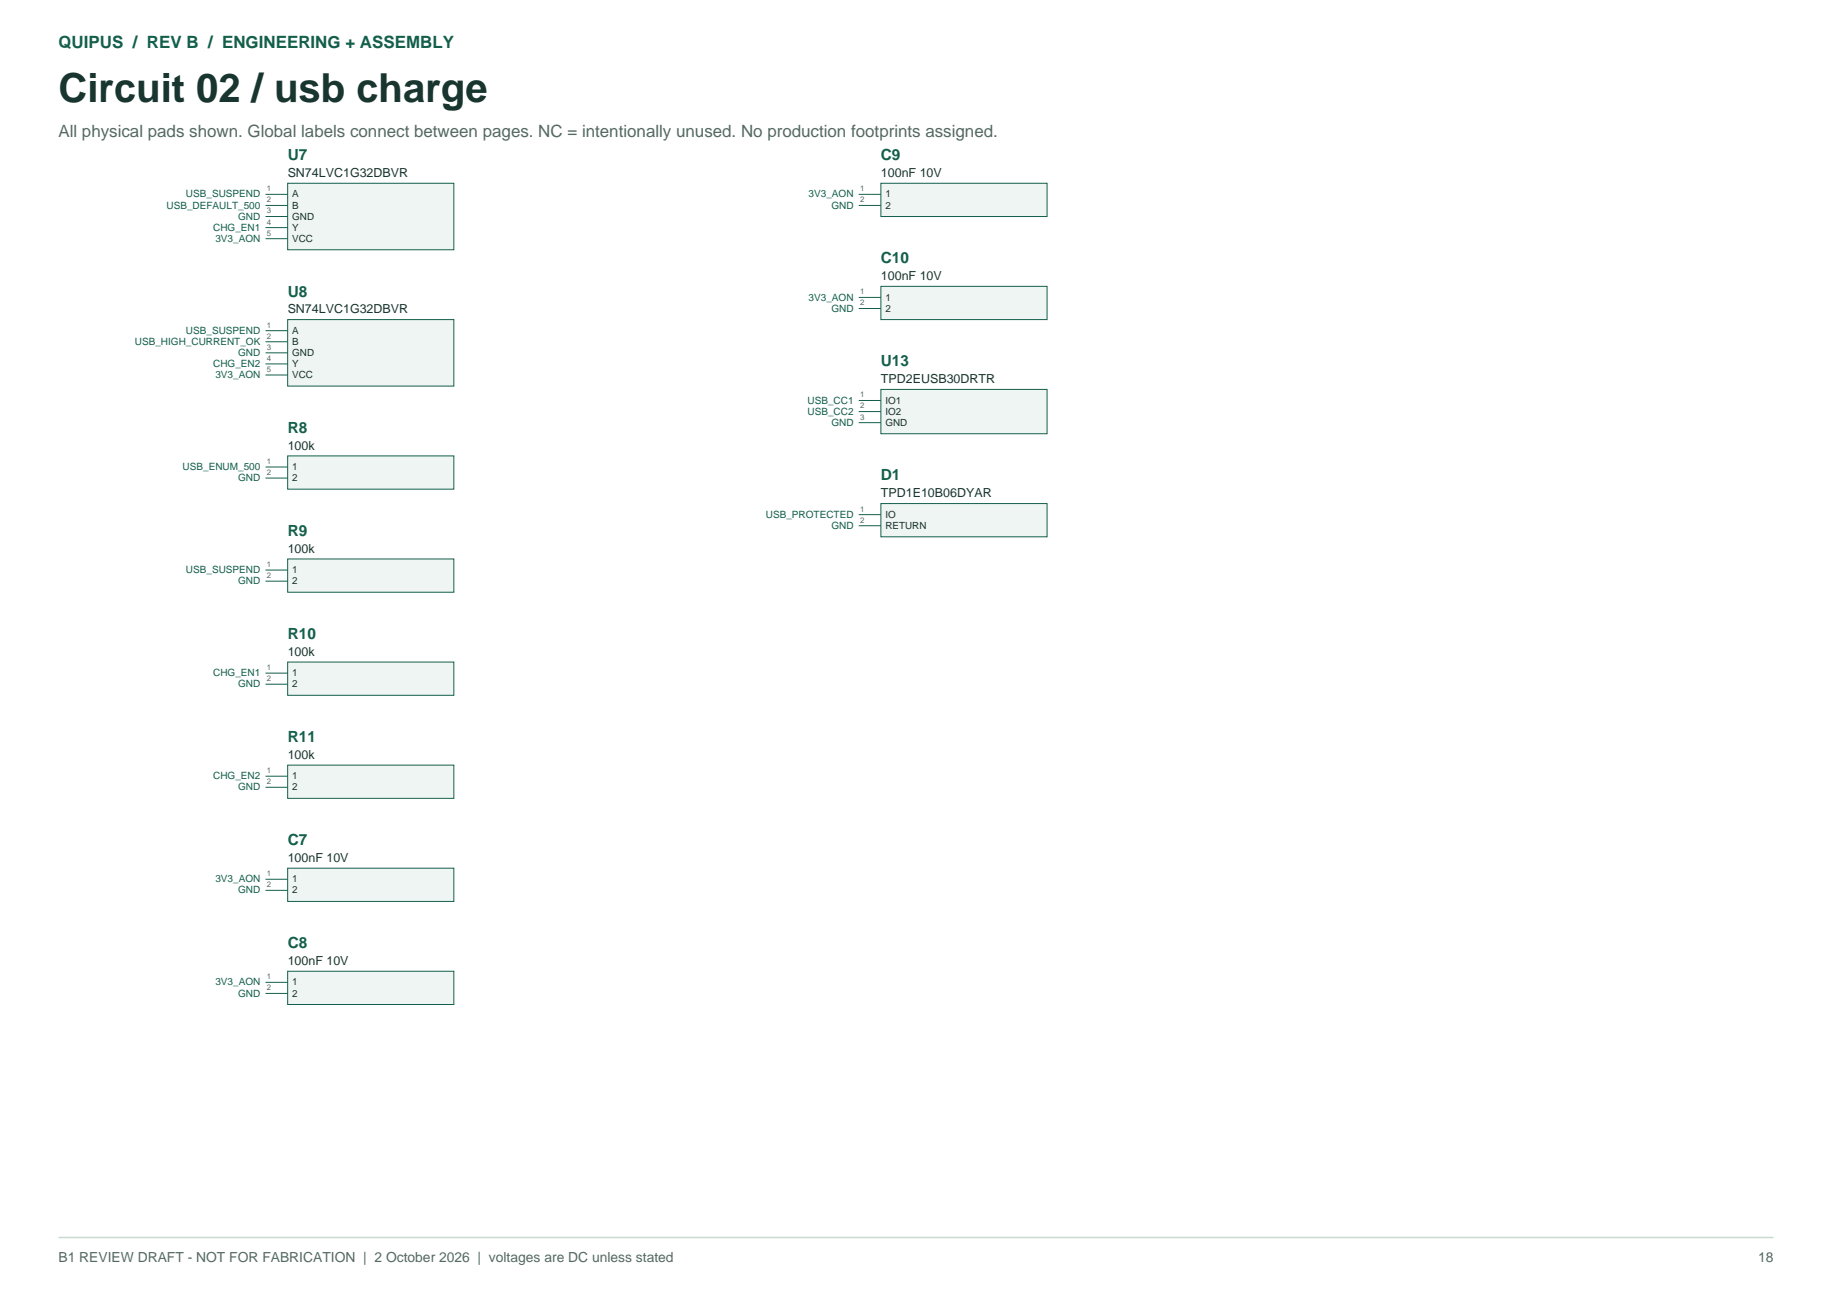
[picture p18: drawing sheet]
<svg xmlns="http://www.w3.org/2000/svg" width="420mm" height="297mm" viewBox="0 0 420 297" stroke-linecap="round" stroke-linejoin="round" font-family="sans-serif">
<defs><g id="words">
<text font-size="9.2" fill="#18352f" x="13.4" y="23.3">Circuit 02 / usb charge</text>
<text font-size="3.9" fill="#135f4b" x="13.4" y="10.9">QUIPUS / REV B / ENGINEERING + ASSEMBLY</text>
<text font-size="3.9" fill="#556961" x="13.4" y="31.4">All physical pads shown. Global labels connect between pages. NC = intentionally unused. No production footprints assigned.</text>
<g font-size="3.5" fill="#135f4b">
<text x="66" y="36.7">U7</text>
<text x="202" y="36.7">C9</text>
<text x="202" y="60.3">C10</text>
<text x="66" y="67.9">U8</text>
<text x="202" y="83.9">U13</text>
<text x="66" y="99.2">R8</text>
<text x="202" y="110.1">D1</text>
<text x="66" y="122.8">R9</text>
<text x="66" y="146.4">R10</text>
<text x="66" y="170">R11</text>
<text x="66" y="193.7">C7</text>
<text x="66" y="217.3">C8</text>
</g>
<g font-size="3.2" fill="#556961">
<text x="13.4" y="289.2">B1 REVIEW DRAFT - NOT FOR FABRICATION | 2 October 2026 | voltages are DC unless stated</text>
<text x="403.1" y="289.2">18</text>
</g>
<g font-size="2.9" fill="#18352f">
<text x="66" y="40.6">SN74LVC1G32DBVR</text>
<text x="202" y="40.6">100nF 10V</text>
<text x="202" y="64.2">100nF 10V</text>
<text x="66" y="71.8">SN74LVC1G32DBVR</text>
<text x="202" y="87.8">TPD2EUSB30DRTR</text>
<text x="66" y="103.1">100k</text>
<text x="202" y="114">TPD1E10B06DYAR</text>
<text x="66" y="126.7">100k</text>
<text x="66" y="150.3">100k</text>
<text x="66" y="173.9">100k</text>
<text x="66" y="197.5">100nF 10V</text>
<text x="66" y="221.2">100nF 10V</text>
</g>
<g font-size="2.3" fill="#135f4b">
<text x="38.2" y="47.8">USB_DEFAULT_500</text>
<text x="42.6" y="45.2">USB_SUSPEND</text>
<text x="185.4" y="45.2">3V3_AON</text>
<text x="190.6" y="47.8">GND</text>
<text x="48.9" y="52.9">CHG_EN1</text>
<text x="54.6" y="50.3">GND</text>
<text x="49.4" y="55.4">3V3_AON</text>
<text x="185.4" y="68.9">3V3_AON</text>
<text x="190.6" y="71.4">GND</text>
<text x="42.6" y="76.5">USB_SUSPEND</text>
<text x="30.9" y="79">USB_HIGH_CURRENT_OK</text>
<text x="54.6" y="81.6">GND</text>
<text x="48.9" y="84.1">CHG_EN2</text>
<text x="49.4" y="86.6">3V3_AON</text>
<text x="185.1" y="92.5">USB_CC1</text>
<text x="185.1" y="95">USB_CC2</text>
<text x="190.6" y="97.6">GND</text>
<text x="41.9" y="107.7">USB_ENUM_500</text>
<text x="54.6" y="110.3">GND</text>
<text x="175.6" y="118.6">USB_PROTECTED</text>
<text x="190.6" y="121.2">GND</text>
<text x="42.6" y="131.3">USB_SUSPEND</text>
<text x="54.6" y="133.9">GND</text>
<text x="48.9" y="155">CHG_EN1</text>
<text x="54.6" y="157.5">GND</text>
<text x="48.9" y="178.6">CHG_EN2</text>
<text x="54.6" y="181.1">GND</text>
<text x="49.4" y="202.2">3V3_AON</text>
<text x="54.6" y="204.7">GND</text>
<text x="49.4" y="225.8">3V3_AON</text>
<text x="54.6" y="228.4">GND</text>
</g>
<g font-size="2.3" fill="#18352f">
<text x="67" y="45.2">A</text>
<text x="67" y="47.8">B</text>
<text x="203" y="45.2">1</text>
<text x="203" y="47.8">2</text>
<text x="67" y="50.3">GND</text>
<text x="67" y="52.9">Y</text>
<text x="67" y="55.4">VCC</text>
<text x="203" y="68.9">1</text>
<text x="203" y="71.4">2</text>
<text x="67" y="76.5">A</text>
<text x="67" y="79">B</text>
<text x="67" y="81.6">GND</text>
<text x="67" y="84.1">Y</text>
<text x="67" y="86.6">VCC</text>
<text x="203" y="92.5">IO1</text>
<text x="203" y="95">IO2</text>
<text x="203" y="97.6">GND</text>
<text x="67" y="107.7">1</text>
<text x="67" y="110.3">2</text>
<text x="203" y="118.6">IO</text>
<text x="203" y="121.2">RETURN</text>
<text x="67" y="131.3">1</text>
<text x="67" y="133.9">2</text>
<text x="67" y="155">1</text>
<text x="67" y="157.5">2</text>
<text x="67" y="178.6">1</text>
<text x="67" y="181.1">2</text>
<text x="67" y="202.2">1</text>
<text x="67" y="204.7">2</text>
<text x="67" y="225.8">1</text>
<text x="67" y="228.4">2</text>
</g>
<g font-size="1.8" fill="#556961">
<text x="61.2" y="43.8">1</text>
<text x="61.2" y="46.4">2</text>
<text x="197.2" y="43.8">1</text>
<text x="197.2" y="46.4">2</text>
<text x="61.2" y="48.9">3</text>
<text x="61.2" y="51.5">4</text>
<text x="61.2" y="54">5</text>
<text x="197.2" y="67.5">1</text>
<text x="197.2" y="70">2</text>
<text x="61.2" y="75.1">1</text>
<text x="61.2" y="77.6">2</text>
<text x="61.2" y="80.2">3</text>
<text x="61.2" y="82.7">4</text>
<text x="61.2" y="85.2">5</text>
<text x="197.2" y="91.1">1</text>
<text x="197.2" y="93.6">2</text>
<text x="197.2" y="96.2">3</text>
<text x="61.2" y="106.3">1</text>
<text x="61.2" y="108.9">2</text>
<text x="197.2" y="117.2">1</text>
<text x="197.2" y="119.8">2</text>
<text x="61.2" y="129.9">1</text>
<text x="61.2" y="132.5">2</text>
<text x="61.2" y="153.6">1</text>
<text x="61.2" y="156.1">2</text>
<text x="61.2" y="177.2">1</text>
<text x="61.2" y="179.7">2</text>
<text x="61.2" y="200.8">1</text>
<text x="61.2" y="203.3">2</text>
<text x="61.2" y="224.4">1</text>
<text x="61.2" y="227">2</text>
</g>
</g></defs>
<path d="M13.4 283.6h393.2" fill="none" stroke="#cbdbd2" stroke-width=".35"/>
<path d="M66 42h38.1v15.2h-38.1z" fill-rule="evenodd" fill="#eff5f2" stroke="#135f4b" stroke-width=".23"/>
<path d="M60.9 44.5h5.1M60.9 47.1h5.1M60.9 49.6h5.1M60.9 52.2h5.1M60.9 54.7h5.1" fill="none" stroke="#135f4b" stroke-width=".23"/>
<path d="M66 73.2h38.1v15.3h-38.1z" fill-rule="evenodd" fill="#eff5f2" stroke="#135f4b" stroke-width=".23"/>
<path d="M60.9 75.8h5.1M60.9 78.3h5.1M60.9 80.9h5.1M60.9 83.4h5.1M60.9 85.9h5.1" fill="none" stroke="#135f4b" stroke-width=".23"/>
<path d="M66 104.5h38.1v7.6h-38.1z" fill-rule="evenodd" fill="#eff5f2" stroke="#135f4b" stroke-width=".23"/>
<path d="M60.9 107h5.1M60.9 109.6h5.1" fill="none" stroke="#135f4b" stroke-width=".23"/>
<path d="M66 128.1h38.1v7.6h-38.1z" fill-rule="evenodd" fill="#eff5f2" stroke="#135f4b" stroke-width=".23"/>
<path d="M60.9 130.6h5.1M60.9 133.2h5.1" fill="none" stroke="#135f4b" stroke-width=".23"/>
<path d="M66 151.7h38.1v7.6h-38.1z" fill-rule="evenodd" fill="#eff5f2" stroke="#135f4b" stroke-width=".23"/>
<path d="M60.9 154.3h5.1M60.9 156.8h5.1" fill="none" stroke="#135f4b" stroke-width=".23"/>
<path d="M66 175.3h38.1v7.7h-38.1z" fill-rule="evenodd" fill="#eff5f2" stroke="#135f4b" stroke-width=".23"/>
<path d="M60.9 177.9h5.1M60.9 180.4h5.1" fill="none" stroke="#135f4b" stroke-width=".23"/>
<path d="M66 199h38.1v7.6h-38.1z" fill-rule="evenodd" fill="#eff5f2" stroke="#135f4b" stroke-width=".23"/>
<path d="M60.9 201.5h5.1M60.9 204h5.1" fill="none" stroke="#135f4b" stroke-width=".23"/>
<path d="M66 222.6h38.1v7.6h-38.1z" fill-rule="evenodd" fill="#eff5f2" stroke="#135f4b" stroke-width=".23"/>
<path d="M60.9 225.1h5.1M60.9 227.7h5.1" fill="none" stroke="#135f4b" stroke-width=".23"/>
<path d="M202 42h38.1v7.6h-38.1z" fill-rule="evenodd" fill="#eff5f2" stroke="#135f4b" stroke-width=".23"/>
<path d="M196.9 44.5h5.1M196.9 47.1h5.1" fill="none" stroke="#135f4b" stroke-width=".23"/>
<path d="M202 65.6h38.1v7.6h-38.1z" fill-rule="evenodd" fill="#eff5f2" stroke="#135f4b" stroke-width=".23"/>
<path d="M196.9 68.2h5.1M196.9 70.7h5.1" fill="none" stroke="#135f4b" stroke-width=".23"/>
<path d="M202 89.2h38.1v10.2h-38.1z" fill-rule="evenodd" fill="#eff5f2" stroke="#135f4b" stroke-width=".23"/>
<path d="M196.9 91.8h5.1M196.9 94.3h5.1M196.9 96.9h5.1" fill="none" stroke="#135f4b" stroke-width=".23"/>
<path d="M202 115.4h38.1v7.6h-38.1z" fill-rule="evenodd" fill="#eff5f2" stroke="#135f4b" stroke-width=".23"/>
<path d="M196.9 117.9h5.1M196.9 120.5h5.1" fill="none" stroke="#135f4b" stroke-width=".23"/>
<use href="#words"/>
</svg>
